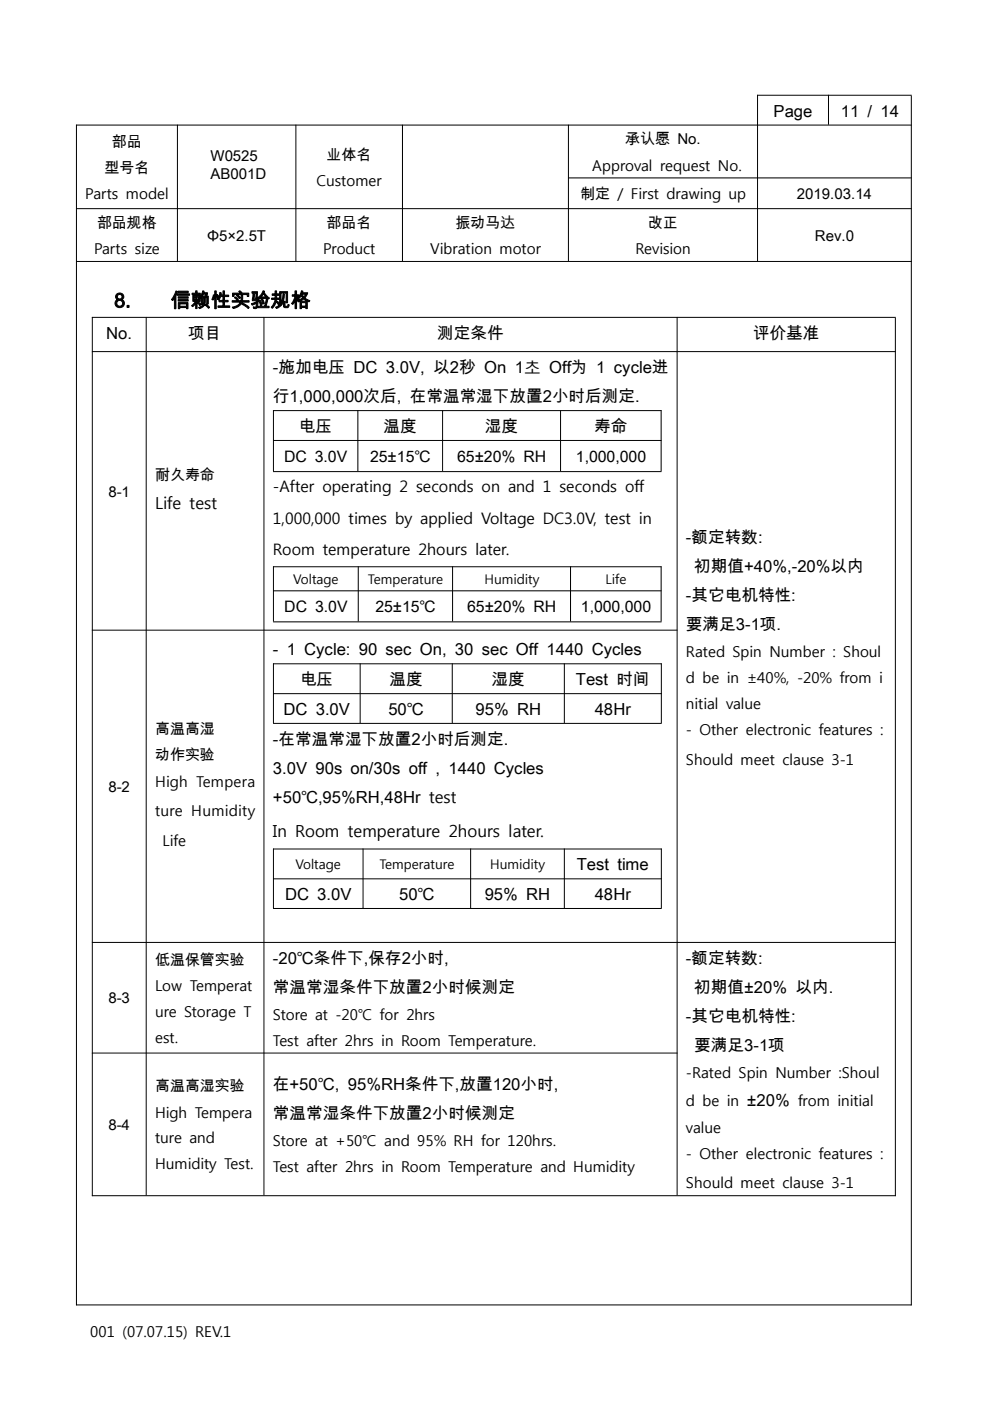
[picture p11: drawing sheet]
<svg xmlns="http://www.w3.org/2000/svg" width="210mm" height="297mm" viewBox="0 0 210 297" stroke-linecap="round" stroke-linejoin="round" font-family="sans-serif">
<defs><g id="words">
<g font-size="4.2">
<text x="24.2" y="65.2">8.</text>
<text x="36.2" y="65.2">信赖性实验规格</text>
</g>
<g font-size="3.5">
<text x="164.1" y="24.7">Page</text>
<text x="178.3" y="24.7">11 / 14</text>
<text x="22.5" y="71.8">No.</text>
<text x="39.9" y="71.8">项目</text>
<text x="92.7" y="71.8">测定条件</text>
<text x="159.7" y="71.8">评价基准</text>
<text x="57.9" y="79.1">-施加电压 DC 3.0V, 以2秒 On 1초 Off为 1 cycle进</text>
<text x="57.9" y="85.3">行1,000,000次后, 在常温常湿下放置2小时后测定.</text>
<text x="63.4" y="91.6">电压</text>
<text x="81.3" y="91.6">温度</text>
<text x="102.8" y="91.6">湿度</text>
<text x="126" y="91.6">寿命</text>
<text x="32.9" y="107.8">Life test</text>
<text x="145.5" y="115.2">-额定转数:</text>
<text x="147.3" y="121.3">初期值+40%,-20%以内</text>
<text x="145.5" y="127.5">-其它电机特性:</text>
<text x="145.5" y="133.6">要满足3-1项.</text>
<text x="57.9" y="139">- 1 Cycle: 90 sec On, 30 sec Off 1440 Cycles</text>
<text x="63.6" y="145.3">电压</text>
<text x="82.6" y="145.3">温度</text>
<text x="104.3" y="145.3">湿度</text>
<text x="122.1" y="145.3">Test 时间</text>
<text x="60.1" y="151.6">DC 3.0V</text>
<text x="82.4" y="151.6">50℃</text>
<text x="100.9" y="151.6">95% RH</text>
<text x="126.1" y="151.6">48Hr</text>
<text x="57.9" y="157.9">-在常温常湿下放置2小时后测定.</text>
<text x="57.9" y="164.1">3.0V 90s on/30s off , 1440 Cycles</text>
<text x="57.9" y="170.3">+50℃,95%RH,48Hr test</text>
<text x="57.9" y="177.4">In Room temperature 2hours later.</text>
<text x="122.3" y="184.5">Test time</text>
<text x="60.5" y="190.9">DC 3.0V</text>
<text x="84.6" y="190.9">50℃</text>
<text x="102.8" y="190.9">95% RH</text>
<text x="126.1" y="190.9">48Hr</text>
<text x="57.9" y="204.3">-20℃条件下,保存2小时,</text>
<text x="145.5" y="204.3">-额定转数:</text>
<text x="57.9" y="210.5">常温常湿条件下放置2小时候测定</text>
<text x="147.3" y="210.5">初期值±20% 以内.</text>
<text x="145.5" y="216.6">-其它电机特性:</text>
<text x="147.3" y="222.8">要满足3-1项</text>
<text x="57.9" y="231.2">在+50℃, 95%RH条件下,放置120小时,</text>
<text x="57.9" y="237.3">常温常湿条件下放置2小时候测定</text>
</g>
<g font-size="3.4">
<text x="60.3" y="98">DC 3.0V</text>
<text x="78.5" y="98">25±15℃</text>
<text x="97" y="98">65±20% RH</text>
<text x="122.1" y="98">1,000,000</text>
<text x="57.9" y="104.4">-After operating 2 seconds on and 1 seconds off</text>
<text x="57.9" y="111">1,000,000 times by applied Voltage DC3.0V, test in</text>
<text x="57.9" y="117.7">Room temperature 2hours later.</text>
<text x="60.3" y="129.9">DC 3.0V</text>
<text x="79.6" y="129.9">25±15℃</text>
<text x="99.1" y="129.9">65±20% RH</text>
<text x="123.2" y="129.9">1,000,000</text>
</g>
<g font-size="3.2">
<text x="23.7" y="31.1">部品</text>
<text x="44.7" y="34.1">W0525</text>
<text x="69.3" y="33.8">业体名</text>
<text x="132.6" y="30.6">承认愿 No.</text>
<text x="22.2" y="36.6">型号名</text>
<text x="44.7" y="37.9">AB001D</text>
<text x="67.2" y="39.4">Customer</text>
<text x="125.6" y="36.2">Approval request No.</text>
<text x="18.1" y="42.2">Parts model</text>
<text x="123" y="42.2">制定 / First drawing up</text>
<text x="169" y="42.2">2019.03.14</text>
<text x="20" y="53.9">Parts size</text>
<text x="20.6" y="48.3">部品规格</text>
<text x="43.9" y="51.1">Φ5×2.5T</text>
<text x="68.5" y="53.9">Product</text>
<text x="69.3" y="48.3">部品名</text>
<text x="91.3" y="53.9">Vibration motor</text>
<text x="96.6" y="48.3">振动马达</text>
<text x="134.8" y="53.9">Revision</text>
<text x="137.4" y="48.3">改正</text>
<text x="172.8" y="51.1">Rev.0</text>
<text x="32.9" y="101.8">耐久寿命</text>
<text x="23" y="105.3">8-1</text>
<text x="145.5" y="139.3">Rated Spin Number : Shoul</text>
<text x="145.5" y="144.8">d be in ±40%, -20% from i</text>
<text x="32.9" y="155.7">高温高湿</text>
<text x="145.5" y="150.3">nitial value</text>
<text x="145.5" y="155.8">- Other electronic features :</text>
<text x="32.9" y="161.2">动作实验</text>
<text x="23" y="167.9">8-2</text>
<text x="32.9" y="166.8">High Tempera</text>
<text x="145.5" y="162.1">Should meet clause 3-1</text>
<text x="32.9" y="173.1">ture Humidity</text>
<text x="34.5" y="179.4">Life</text>
<text x="32.9" y="204.5">低温保管实验</text>
<text x="23" y="212.7">8-3</text>
<text x="32.9" y="210.1">Low Temperat</text>
<text x="32.9" y="215.6">ure Storage T</text>
<text x="32.9" y="221.1">est.</text>
<text x="57.9" y="216.2">Store at -20℃ for 2hrs</text>
<text x="57.9" y="221.7">Test after 2hrs in Room Temperature.</text>
<text x="32.9" y="231.4">高温高湿实验</text>
<text x="145.5" y="228.5">-Rated Spin Number :Shoul</text>
<text x="23" y="239.6">8-4</text>
<text x="32.9" y="236.9">High Tempera</text>
<text x="145.5" y="234.4">d be in ±20% from initial</text>
<text x="32.9" y="242.4">ture and</text>
<text x="57.9" y="243.1">Store at +50℃ and 95% RH for 120hrs.</text>
<text x="145.5" y="240.2">value</text>
<text x="145.5" y="245.6">- Other electronic features :</text>
<text x="32.9" y="247.9">Humidity Test.</text>
<text x="57.9" y="248.6">Test after 2hrs in Room Temperature and Humidity</text>
<text x="145.5" y="251.9">Should meet clause 3-1</text>
<text x="19.2" y="283.6">001 (07.07.15) REV.1</text>
</g>
<g font-size="2.8">
<text x="62.2" y="123.9">Voltage</text>
<text x="78.1" y="123.9">Temperature</text>
<text x="102.7" y="123.9">Humidity</text>
<text x="128.4" y="123.9">Life</text>
<text x="62.7" y="184.3">Voltage</text>
<text x="80.5" y="184.3">Temperature</text>
<text x="104" y="184.3">Humidity</text>
</g>
</g></defs>
<g fill="none" stroke="#000" stroke-width=".21">
<path d="M16.1 26.5h177.3M16.2 26.4v250.4M37.6 26.4v29M62.8 26.4v29M85.4 26.4v29M120.5 37.7h72.9M120.6 26.4v29M160.6 20.2h32.8M160.7 20.1v35.3M175.7 20.1v6.3M193.3 20.3v256.5M16.1 44.2h177.3"/>
<path d="M16.1 55.4h177.3M19.5 67.3h170.5M19.5 74.5h170.5M19.6 67.2v186.4M31 67.2v186.2M56 67.2v186.2M143.6 67.2v186.2M189.9 67.4v186.2M57.9 87.1h82.4M57.9 93.4h82.4M57.9 100h82.4M58 87v12.9"/>
<path d="M75.9 87v12.9M93.9 87v12.9M118.9 87v12.9M140.2 87v12.9M19.5 133.6h124.2M57.9 120.2h82.4M57.9 125.3h82.4M57.9 131.8h82.4M58 120.1v11.7M76 120.1v11.7M96 120.1v11.7M121 120.1v11.7"/>
<path d="M140.2 120.1v11.7M57.9 140.7h82.5M57.9 147.1h82.5M57.9 153.4h82.5M58 140.7v12.6M76.4 140.7v12.6M95.9 140.7v12.6M119.7 140.7v12.6M140.3 140.7v12.6M58 179.9v12.6M77 179.9v12.6M99.8 179.9v12.6"/>
<path d="M119.7 179.9v12.6M140.3 179.9v12.6M19.5 199.8h170.5M57.9 180h82.5M57.9 186.3h82.5M57.9 192.6h82.5M19.5 223.3h124.2M19.5 253.5h170.5M16.1 276.7h177.3"/>
</g>
<use href="#words"/>
</svg>
